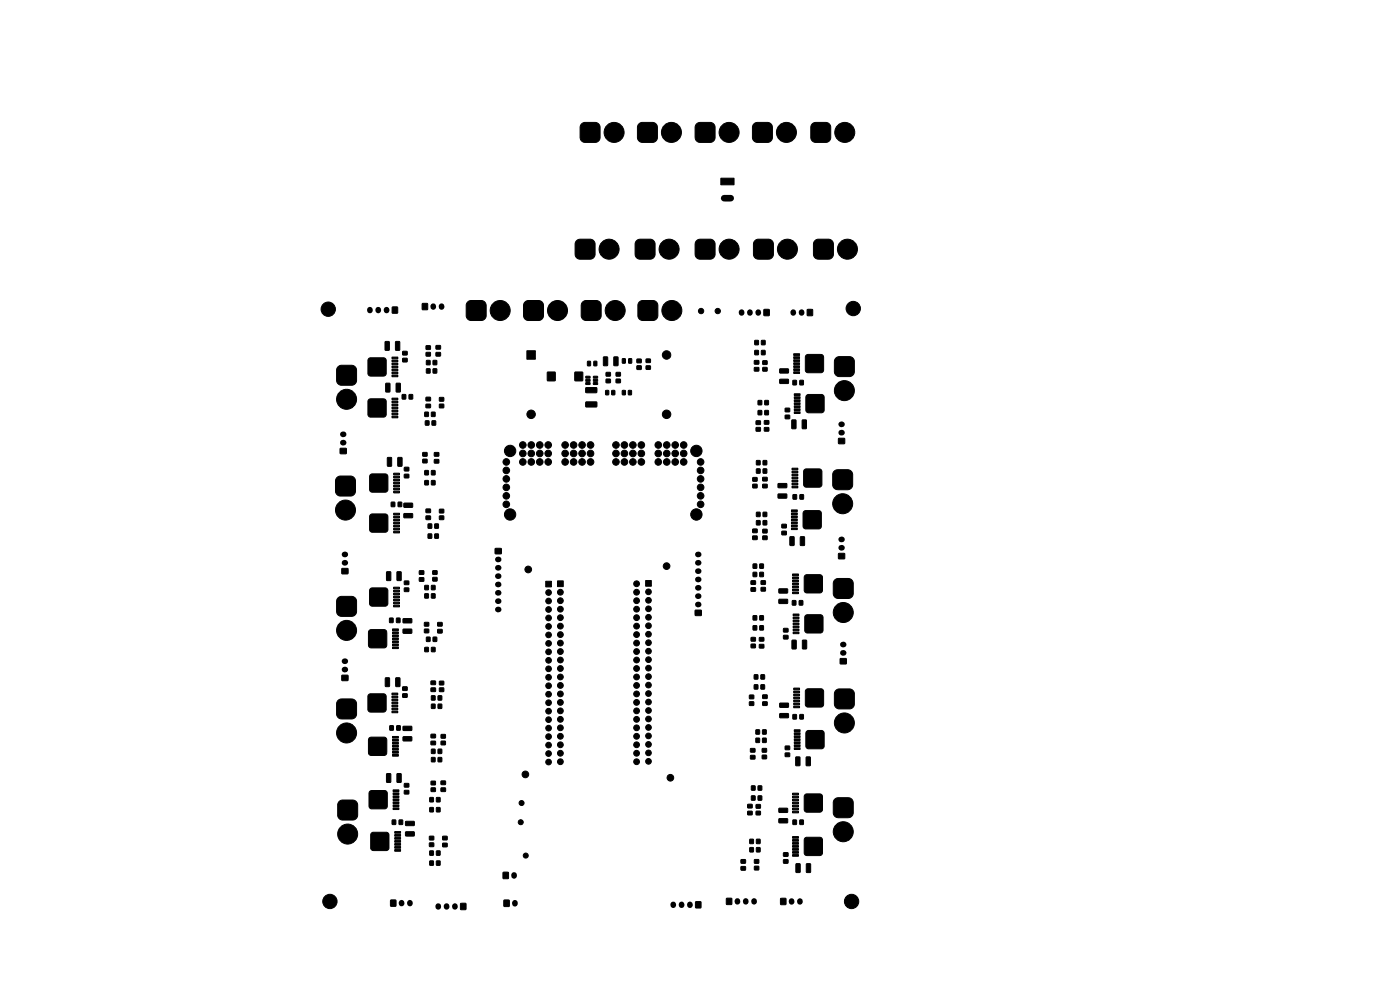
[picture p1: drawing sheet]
<svg xmlns="http://www.w3.org/2000/svg" width="420mm" height="297mm" viewBox="0 0 420 297" stroke-linecap="round" stroke-linejoin="round" font-family="sans-serif">
<g fill="#000" stroke="#000" stroke-width=".3">
<path d="M174.5 37.1l.8-.4h3.2a1.5 1.5 0 0 1 1.5 1.5v3a1.5 1.5 0 0 1-1.5 1.5h-3a1.5 1.5 0 0 1-1.5-1.5v-3.2zM191.7 37.1l.8-.4h3.2a1.5 1.5 0 0 1 1.5 1.5v3a1.5 1.5 0 0 1-1.5 1.5h-3a1.5 1.5 0 0 1-1.5-1.5v-3.2zM209 37.1l.8-.4h3.2a1.5 1.5 0 0 1 1.5 1.5v3a1.5 1.5 0 0 1-1.5 1.5h-3a1.5 1.5 0 0 1-1.5-1.5v-3.2zM226.2 37.1l.8-.4h3.2a1.5 1.5 0 0 1 1.5 1.5v3a1.5 1.5 0 0 1-1.5 1.5h-3a1.5 1.5 0 0 1-1.5-1.5v-3.2zM243.7 37.1l.8-.4h3.2a1.5 1.5 0 0 1 1.5 1.5v3a1.5 1.5 0 0 1-1.5 1.5h-3a1.5 1.5 0 0 1-1.5-1.5v-3.2zM216.2 53.4h4v2h-4zM173 72.1l.8-.4h3.2a1.5 1.5 0 0 1 1.5 1.5v3a1.5 1.5 0 0 1-1.5 1.5h-3a1.5 1.5 0 0 1-1.5-1.5v-3.2zM191 72.1l.8-.4h3.2a1.5 1.5 0 0 1 1.5 1.5v3a1.5 1.5 0 0 1-1.5 1.5h-3a1.5 1.5 0 0 1-1.5-1.5v-3.2zM209 72.1l.8-.4h3.2a1.5 1.5 0 0 1 1.5 1.5v3a1.5 1.5 0 0 1-1.5 1.5h-3a1.5 1.5 0 0 1-1.5-1.5v-3.2zM226.5 72.1l.8-.4h3.2a1.5 1.5 0 0 1 1.5 1.5v3a1.5 1.5 0 0 1-1.5 1.5h-3a1.5 1.5 0 0 1-1.5-1.5v-3.2zM244.5 72.1l.8-.4h3.2a1.5 1.5 0 0 1 1.5 1.5v3a1.5 1.5 0 0 1-1.5 1.5h-3a1.5 1.5 0 0 1-1.5-1.5v-3.2zM117.7 92h1.5v1.8h-1.5z"/>
<path d="M126.7 91h1.5v1.8h-1.5zM140.3 90.5l.9-.4h3.1a1.5 1.5 0 0 1 1.6 1.5v3a1.5 1.5 0 0 1-1.6 1.5h-3a1.5 1.5 0 0 1-1.5-1.5l.1-3.2zM157.5 90.5l.9-.4h3.1a1.5 1.5 0 0 1 1.5 1.5v3a1.5 1.5 0 0 1-1.5 1.5h-2.9a1.5 1.5 0 0 1-1.6-1.5l.1-3.2zM174.8 90.5l.9-.4h3.1a1.5 1.5 0 0 1 1.5 1.5v3a1.5 1.5 0 0 1-1.5 1.5h-3a1.5 1.5 0 0 1-1.4-1.5v-3.2zM191.8 90.5l.9-.4h3.1a1.5 1.5 0 0 1 1.5 1.5v3a1.5 1.5 0 0 1-1.5 1.5h-3a1.5 1.5 0 0 1-1.4-1.5v-3.2zM229.2 92.8h1.5v1.8h-1.5zM242.2 92.8h1.5v1.8h-1.5zM101.4 109.9l.9-.4h3.2a1.5 1.5 0 0 1 1.5 1.5v3a1.5 1.5 0 0 1-1.5 1.5h-3a1.5 1.5 0 0 1-1.5-1.5v-3.2zM110.5 107.5l.7-.3h3.8l.6 .2 .3 .6v3.9l-.2 .5-.7 .3h-3.8l-.5-.2-.3-.6v-3.9zM115.6 102.4l1.2 .1-.1 2.5-1.2-.1zM115.8 114.9l1.2 .1-.1 2.5-1.2-.1zM117.6 111.5h1.7v.5h-1.7z"/>
<path d="M117.6 112.4h1.7v.5h-1.7zM117.6 110.6h1.7v.5h-1.7zM117.6 109.7h1.7v.5h-1.7zM117.6 108.8h1.7v.5h-1.7zM117.6 107.9h1.7v.5h-1.7zM117.6 107h1.7v.5h-1.7zM117.6 119.3h1.7v.5h-1.7zM118.7 102.4l1.2 .1-.1 2.5-1.2-.1zM118.9 114.9l1.2 .1-.1 2.5-1.2-.1zM120.7 118.3h1v1.3h-1zM120.8 105.3h1.3v1.1h-1.3zM120.8 107.4h1.3v1h-1.3z"/>
<path d="M122.7 118.3h1.1v1.3h-1.1zM127.8 103.6h1.3v1.1h-1.3zM127.8 105.6h1.3v1.1h-1.3zM127.9 108h1.1v1.3h-1.1zM127.9 110.5h1.1v1.3h-1.1zM129.9 108h1.1v1.3h-1.1zM129.9 110.5h1.1v1.3h-1.1zM130.8 103.6h1.3v1h-1.3zM130.8 105.7h1.3v1h-1.3zM158.1 105.1h2.5v2.6h-2.5zM164.2 111.5h2.3v2.6h-2.3zM172.5 111.5h2.3v2.6h-2.3z"/>
<path d="M175.8 112.8h1.1l.1 .5h-1.2zM175.8 113.7h1.1l.1 .5-1.2 .1zM175.8 114.7h1.1l.1 .5h-1.2zM176.3 108.3l.9 .1-.2 1.3-.8-.2zM178 114.7h1.2l.1 .5h-1.2zM178 113.7h1.2l.1 .5-1.2 .1zM178 112.8h1.2l.1 .5h-1.2zM175.8 116.2h3.1l.2 1.4-3.3 .1zM178.2 108.3l.9 .1-.2 1.3-.8-.2zM181.8 113.6h1.3v1.1h-1.3zM181.8 111.6h1.3v1.1h-1.3zM181.1 107l1.2 .1-.1 2.5-1.2-.1z"/>
<path d="M181.7 117l.9 .1-.1 1.3-.8-.2zM183.5 117l1 .1-.2 1.3-.8-.2zM184.2 107l1.2 .1-.1 2.5-1.2-.1zM184.8 111.6h1.3v1.1h-1.3zM184.8 113.6h1.3v1.1h-1.3zM186.7 117l.9 .1-.1 1.3-.8-.2zM186.7 107.5l.9 .1-.1 1.3-.8-.2zM188.5 117l1 .1-.2 1.3-.8-.2zM188.6 107.5l.9 .1-.1 1.3-.8-.2zM191.1 107.6h1.2v1.1h-1.2zM191.1 109.6h1.2v1.1h-1.2zM193.8 107.6h1.3v1h-1.3z"/>
<path d="M193.8 109.7h1.3v1h-1.3zM226.4 102h1.1v1.3h-1.1zM226.4 105h1.1v1.3h-1.1zM226.3 110.2h1.3v1h-1.3zM226.3 108.1h1.3v1h-1.3zM228.4 102h1.1v1.3h-1.1zM228.4 105h1.1v1.3h-1.1zM228.8 110.1h1.3v1.1h-1.3zM228.8 108.1h1.3v1.1h-1.3zM233.9 113.7h2.5l.2 1.1-2.6 .1zM233.9 110.6l2.5-.1 .2 1.2-2.6 .1zM237.9 114h1v1.3h-1z"/>
<path d="M238.1 106h1.8v.5h-1.8zM238.1 107.8h1.8v.5h-1.8zM238.1 108.7h1.8v.5h-1.8zM238.1 109.6h1.8v.5h-1.8zM238.1 110.5h1.8v.5h-1.8zM238.1 111.4h1.8v.5h-1.8zM238.3 118h1.7v.5h-1.7zM238.3 119.8h1.7v.5h-1.7zM238.1 106.9h1.8v.5h-1.8zM240 114h1v1.3h-1zM238.3 118.9h1.7v.5h-1.7zM241.8 106.5l.6-.3h3.9l.5 .2 .3 .6v3.9l-.2 .5-.6 .3h-3.9l-.5-.2-.3-.6v-3.9z"/>
<path d="M242.1 118.4l.5-.2h3.8l.7 .3 .1 .5v3.9l-.3 .6-.5 .2h-3.8l-.7-.3-.2-.5v-3.9zM250.7 107.3l.9-.4h3.2a1.5 1.5 0 0 1 1.5 1.5v3a1.5 1.5 0 0 1-1.5 1.5h-3a1.5 1.5 0 0 1-1.5-1.5v-3.2zM102.1 134.4h1.8v1.5h-1.8zM110.5 119.8l.7-.3h3.8l.6 .2 .3 .6v3.9l-.2 .5-.7 .3h-3.8l-.5-.2-.3-.6v-3.9zM116.3 137.1l1.2 .1-.1 2.6-1.2-.2zM117.6 123.8h1.7v.5h-1.7zM117.6 124.7h1.7v.5h-1.7zM117.6 122.9h1.7v.5h-1.7zM117.6 122h1.7v.5h-1.7zM117.6 121.1h1.7v.5h-1.7zM117.6 120.2h1.7v.5h-1.7zM119.4 137.1l1.2 .1-.1 2.6-1.2-.2z"/>
<path d="M126.8 137.6h1.3v1.1h-1.3zM126.8 135.6h1.3v1.1h-1.3zM127.8 121.2h1.3v1h-1.3zM127.8 119.1h1.3v1h-1.3zM127.4 123.5h1.1v1.3h-1.1zM127.6 126.1h1.1v1.3h-1.1zM130.3 137.7h1.3v1.1h-1.3zM130.3 135.7h1.3v1h-1.3zM129.4 123.5h1.1v1.3h-1.1zM129.6 126.1h1.1v1.3h-1.1zM131.8 121.1h1.3v1.1h-1.3zM131.8 119.1h1.3v1.1h-1.3z"/>
<path d="M175.8 120.5l3.1-.1 .2 1.4-3.3 .2zM226.9 138h1.1v1.3h-1.1zM227.4 120h1.1v1.3h-1.1zM227.4 123h1.1v1.3h-1.1zM226.8 126.1h1.3v1.1h-1.3zM226.8 128.1h1.3v1.1h-1.3zM228.9 138h1.1v1.3h-1.1zM229.4 120h1.1v1.3h-1.1zM229.4 123h1.1v1.3h-1.1zM229.3 126.1h1.3v1h-1.3zM229.3 128.2h1.3v1h-1.3zM235.6 124.4h1.3v1.1h-1.3z"/>
<path d="M235.6 122.4h1.3v1h-1.3zM237.6 125.9l1.2 .1-.1 2.5-1.2-.1zM238.3 120.7h1.7v.5h-1.7zM238.3 121.6h1.7v.5h-1.7zM238.3 122.5h1.7v.5h-1.7zM238.3 123.4h1.7v.5h-1.7zM240.7 125.9l1.2 .1-.1 2.5-1.2-.1zM251.6 131.4h1.8v1.5h-1.8zM101.1 143.1l.9-.4h3.1a1.5 1.5 0 0 1 1.5 1.5v3a1.5 1.5 0 0 1-1.5 1.5h-3a1.5 1.5 0 0 1-1.5-1.5l.1-3.2zM111 142.3l.7-.3h3.8l.6 .2 .3 .6v3.9l-.2 .5-.7 .3h-3.8l-.5-.2-.3-.6v-3.9zM111 154.3l.7-.3h3.8l.6 .2 .3 .6v3.9l-.2 .5-.7 .3h-3.8l-.5-.2-.3-.6v-3.9zM118.1 146.3h1.7v.5h-1.7z"/>
<path d="M118.1 158.3h1.7v.5h-1.7zM117.4 150.5h1v1.3h-1zM118.1 147.2h1.7v.5h-1.7zM118.1 145.4h1.7v.5h-1.7zM118.1 144.5h1.7v.5h-1.7zM118.1 143.6h1.7v.5h-1.7zM118.1 142.7h1.7v.5h-1.7zM118.1 141.8h1.7v.5h-1.7zM118.1 159.2h1.7v.5h-1.7zM118.1 157.4h1.7v.5h-1.7zM118.1 156.5h1.7v.5h-1.7zM118.1 155.6h1.7v.5h-1.7z"/>
<path d="M118.1 154.7h1.7v.5h-1.7zM118.1 153.8h1.7v.5h-1.7zM119.5 150.5h1v1.3h-1zM121.3 140.1h1.3v1h-1.3zM121.3 142.2h1.3v1h-1.3zM121.2 150.8h2.5l.1 1.1-2.5 .2zM121.2 154l2.5-.1 .1 1.2-2.5 .1zM127.4 144h1.1v1.3h-1.1zM127.4 141h1.1v1.3h-1.1zM127.8 152.6h1.3v1h-1.3zM127.8 154.7h1.3v1h-1.3zM128.4 157h1.1v1.3h-1.1z"/>
<path d="M129.4 144h1.1v1.3h-1.1zM129.4 141h1.1v1.3h-1.1zM130.4 157h1.1v1.3h-1.1zM131.8 152.6h1.3v1.1h-1.3zM131.8 154.6h1.3v1.1h-1.3zM225.8 158.6h1.3v1h-1.3zM225.8 145.1h1.3v1.1h-1.3zM225.8 143.1h1.3v1.1h-1.3zM226.9 140.5h1.1v1.3h-1.1zM226.9 153.5h1.1v1.3h-1.1zM226.9 156h1.1v1.3h-1.1zM228.9 140.5h1.1v1.3h-1.1z"/>
<path d="M228.9 153.5h1.1v1.3h-1.1zM228.9 156h1.1v1.3h-1.1zM228.8 145.2h1.3v1h-1.3zM228.8 143.1h1.3v1h-1.3zM228.8 158.6h1.3v1.1h-1.3zM233.4 148.1l2.5-.1 .2 1.2-2.6 .1zM233.4 145l2.5-.1 .2 1.2-2.6 .1zM234.6 157.2h1.3v1h-1.3zM237.4 152.8h1.8v.5h-1.8zM237.4 154.6h1.8v.5h-1.8zM237.4 155.5h1.8v.5h-1.8zM237.4 156.4h1.8v.5h-1.8z"/>
<path d="M237.4 157.3h1.8v.5h-1.8zM237.4 158.2h1.8v.5h-1.8zM237.6 140.3h1.7v.5h-1.7zM237.6 142.1h1.7v.5h-1.7zM237.6 143h1.7v.5h-1.7zM237.6 143.9h1.7v.5h-1.7zM237.6 144.8h1.7v.5h-1.7zM237.6 145.7h1.7v.5h-1.7zM237.9 148.3h1v1.3h-1zM237.4 153.7h1.8v.5h-1.8zM237.6 141.2h1.7v.5h-1.7zM240 148.3h1v1.3h-1z"/>
<path d="M241.2 153.2l.5-.2h3.9l.6 .3 .2 .5v3.9l-.3 .6-.5 .2h-3.9l-.6-.3-.2-.5v-3.9zM241.2 140.8l.7-.3h3.8l.6 .2 .3 .6v3.9l-.2 .5-.7 .3h-3.8l-.5-.2-.3-.6v-3.9zM250.2 141.2l.9-.4h3.2a1.5 1.5 0 0 1 1.5 1.5v3a1.5 1.5 0 0 1-1.5 1.5h-3a1.5 1.5 0 0 1-1.5-1.5v-3.2zM102.6 170.4h1.8v1.5h-1.8zM101.4 179.2l.9-.5h3.2a1.5 1.5 0 0 1 1.5 1.5v3a1.5 1.5 0 0 1-1.5 1.5h-3a1.5 1.5 0 0 1-1.5-1.5v-3.2zM116 171.4l1.2 .1-.1 2.5-1.1-.1zM118.1 178.7h1.7v.5h-1.7zM118.1 177.8h1.7v.5h-1.7zM118.1 176.9h1.7v.5h-1.7zM118.1 176h1.7v.5h-1.7zM119.1 171.4l1.3 .1-.2 2.5-1.1-.1zM121.3 174.2h1.3v1h-1.3z"/>
<path d="M121.3 176.2h1.3v1.1h-1.3zM125.8 173.2h1.3v1h-1.3zM125.8 171.1h1.3v1h-1.3zM127.4 175.5h1.1v1.2h-1.1zM127.4 178h1.1v1.2h-1.1zM128.4 160h1.1v1.3h-1.1zM129.8 173.1h1.3v1h-1.3zM129.8 171.1h1.3v1h-1.3zM129.4 175.5h1.1v1.2h-1.1zM129.4 178h1.1v1.2h-1.1zM130.4 160h1.1v1.3h-1.1zM148.6 164.4h1.8v1.5h-1.8z"/>
<path d="M163.7 174.2h1.7v1.7h-1.7zM167.3 174.1h1.6v1.7h-1.6zM193.7 174h1.7v1.7h-1.7zM225.3 176.2h1.3v1h-1.3zM225.3 174.1h1.3v1h-1.3zM225.9 171.5h1.1v1.3h-1.1zM225.9 169h1.1v1.3h-1.1zM225.8 160.7h1.3v1h-1.3zM227.9 171.5h1.1v1.3h-1.1zM227.9 169h1.1v1.3h-1.1zM228.3 176.1h1.3v1h-1.3zM228.3 174.1h1.3v1h-1.3z"/>
<path d="M228.8 160.6h1.3v1.1h-1.3zM233.7 176.5h2.5l.1 1.1-2.5 .2zM234.6 159.2h1.3v1.1h-1.3zM237 160.9l1.2 .1-.1 2.5-1.1-.1zM237.8 172h1.7v.5h-1.7zM237.8 173.8h1.7v.5h-1.7zM237.8 174.7h1.7v.5h-1.7zM237.8 175.6h1.7v.5h-1.7zM237.8 176.5h1.7v.5h-1.7zM237.8 177.4h1.7v.5h-1.7zM237.8 172.9h1.7v.5h-1.7zM240.1 160.9l1.3 .1-.2 2.5-1.1-.1z"/>
<path d="M241.4 172.5l.7-.3h3.8l.5 .2 .3 .6v3.9l-.1 .5-.7 .3h-3.8l-.5-.2-.4-.6v-3.9zM251.6 165.9h1.8v1.5h-1.8zM250.4 173.8l.9-.4h3.2a1.5 1.5 0 0 1 1.5 1.5v3a1.5 1.5 0 0 1-1.5 1.5h-3a1.5 1.5 0 0 1-1.5-1.5v-3.2zM110.7 189l.7-.3h3.8l.5 .2 .3 .6v3.9l-.1 .5-.7 .3h-3.8l-.6-.2-.3-.6v-3.9zM111 176.5l.7-.3h3.8l.5 .2 .4 .6v3.9l-.2 .5-.7 .3h-3.8l-.5-.2-.3-.6v-3.9zM117.8 193h1.7v.5h-1.7zM116.9 185.3h1v1.3h-1zM118.1 180.5h1.7v.5h-1.7zM117.8 193.9h1.7v.5h-1.7zM117.8 192.1h1.7v.5h-1.7zM117.8 191.2h1.7v.5h-1.7zM117.8 190.3h1.7v.5h-1.7z"/>
<path d="M117.8 189.4h1.7v.5h-1.7zM117.8 188.5h1.7v.5h-1.7zM118.1 181.4h1.7v.5h-1.7zM118.1 179.6h1.7v.5h-1.7zM119 185.3h1v1.3h-1zM120.9 185.5l2.5-.1 .2 1.2-2.6 .1zM120.9 188.6l2.5-.1 .2 1.2-2.6 .1zM127.3 188.6h1.3v1h-1.3zM127.3 186.6h1.3v1h-1.3zM127.4 194h1.1v1.3h-1.1zM127.9 191h1.1v1.2h-1.1zM129.4 194h1.1v1.3h-1.1z"/>
<path d="M129.9 191h1.1v1.2h-1.1zM131.3 188.7h1.3v1h-1.3zM131.3 186.6h1.3v1h-1.3zM208.6 182.9h1.8v1.5h-1.8zM225.9 187.5h1.1v1.3h-1.1zM225.9 184.5h1.1v1.3h-1.1zM225.3 191.1h1.3v1h-1.3zM225.3 193.1h1.3v1h-1.3zM227.9 187.5h1.1v1.3h-1.1zM227.9 184.5h1.1v1.3h-1.1zM227.8 191.1h1.3v1h-1.3zM227.8 193.2h1.3v1h-1.3z"/>
<path d="M233.7 179.6h2.5l.1 1.1-2.5 .2zM235.1 190.4h1.3v1.1h-1.3zM235.1 188.4h1.3v1h-1.3zM237.6 191.9l1.3 .1-.2 2.5-1.1-.1zM237.7 180h1v1.3h-1zM237.9 184h1.8v.5h-1.8zM237.9 185.8h1.8v.5h-1.8zM237.9 186.7h1.8v.5h-1.8zM237.9 187.6h1.8v.5h-1.8zM237.9 188.5h1.8v.5h-1.8zM237.9 189.4h1.8v.5h-1.8zM237.9 184.9h1.8v.5h-1.8z"/>
<path d="M239.8 180h1v1.3h-1zM240.8 191.9l1.2 .1-.1 2.5-1.2-.1zM241.7 184.4l.5-.2h3.9l.6 .3 .2 .5v3.9l-.3 .6-.5 .2h-3.9l-.6-.3-.2-.5v-3.9zM252.1 197.4h1.8v1.5h-1.8zM102.6 202.4h1.8v1.5h-1.8zM101.4 209.9l.9-.4h3.2a1.5 1.5 0 0 1 1.5 1.5v3a1.5 1.5 0 0 1-1.5 1.5h-3a1.5 1.5 0 0 1-1.5-1.5v-3.2zM110.5 208.2l.7-.3h3.8l.5 .2 .4 .6v3.9l-.2 .5-.7 .3h-3.8l-.5-.2-.3-.6v-3.9zM115.6 203.2l1.3 .1-.2 2.5-1.1-.2zM117.6 212.2h1.7v.5h-1.7zM117 217.5h1v1.3h-1zM117.6 213.1h1.7v.5h-1.7zM117.6 211.3h1.7v.5h-1.7z"/>
<path d="M117.6 210.4h1.7v.5h-1.7zM117.6 209.5h1.7v.5h-1.7zM117.6 208.6h1.7v.5h-1.7zM117.6 207.7h1.7v.5h-1.7zM118.8 203.2l1.2 .1-.1 2.5-1.2-.2zM119 217.5h1.1v1.3h-1.1zM120.8 205.9h1.3v1h-1.3zM120.8 207.9h1.3v1.1h-1.3zM120.9 217.7h2.5l.2 1.1-2.6 .1zM129.3 206.2h1.3v1h-1.3zM129.3 204.1h1.3v1h-1.3zM129.4 208.5h1.1v1.3h-1.1z"/>
<path d="M129.4 211h1.1v1.3h-1.1zM131.8 206.2h1.3v1h-1.3zM131.8 204.2h1.3v1h-1.3zM131.4 208.5h1.1v1.3h-1.1zM131.4 211h1.1v1.3h-1.1zM224.8 210.3h1.3v1.1h-1.3zM224.8 208.3h1.3v1.1h-1.3zM226.3 202.2h1v1.3h-1zM226.3 205.2h1v1.3h-1zM226.8 218.7h1v1.3h-1zM228.3 202.2h1v1.3h-1zM228.3 205.2h1v1.3h-1z"/>
<path d="M228.8 218.7h1v1.3h-1zM228.8 210.4h1.3v1h-1.3zM228.8 208.3h1.3v1h-1.3zM233.9 213.9l2.5-.1 .2 1.2-2.6 .1zM233.9 210.8l2.5-.1 .2 1.2-2.6 .1zM237.9 214.2h1v1.3h-1zM238.1 206.2h1.8v.5h-1.8zM238.1 208h1.8v.5h-1.8zM238.1 208.9h1.8v.5h-1.8zM238.1 209.8h1.8v.5h-1.8zM238.1 210.7h1.8v.5h-1.8zM238.1 211.6h1.8v.5h-1.8z"/>
<path d="M238.3 218.7h1.7v.5h-1.7zM238.1 207.1h1.8v.5h-1.8zM240 214.2h1v1.3h-1zM241.8 206.7l.6-.3h3.9l.5 .2 .3 .6v3.9l-.2 .5-.6 .3h-3.9l-.5-.2-.3-.6v-3.9zM241.9 219.2l.7-.3h3.8l.5 .2 .3 .6v3.9l-.1 .5-.7 .3h-3.8l-.5-.2-.4-.6v-3.9zM250.7 206.9l.9-.4h3.2a1.5 1.5 0 0 1 1.5 1.5v3a1.5 1.5 0 0 1-1.5 1.5h-3a1.5 1.5 0 0 1-1.5-1.5v-3.2zM101.7 240.2l.9-.4h3.2a1.5 1.5 0 0 1 1.5 1.5v3a1.5 1.5 0 0 1-1.5 1.5h-3a1.5 1.5 0 0 1-1.5-1.5v-3.2zM110.7 221.2l.7-.3h3.8l.5 .2 .3 .6v3.9l-.1 .5-.7 .3h-3.8l-.6-.2-.3-.6v-3.9zM116 231.9l1.2 .1-.1 2.5-1.1-.1zM117.8 225.2h1.7v.5h-1.7zM117.8 226.1h1.7v.5h-1.7zM117.8 224.3h1.7v.5h-1.7z"/>
<path d="M117.8 223.4h1.7v.5h-1.7zM117.8 222.5h1.7v.5h-1.7zM117.8 221.6h1.7v.5h-1.7zM117.8 220.7h1.7v.5h-1.7zM117.9 239.4h1.8v.5h-1.8zM117.9 238.5h1.8v.5h-1.8zM117.9 237.6h1.8v.5h-1.8zM117.9 236.7h1.8v.5h-1.8zM119.1 231.9l1.3 .1-.2 2.5-1.1-.1zM121.3 234.8h1.3v1.1h-1.3zM121.3 236.9h1.3v1h-1.3zM120.9 220.8h2.5l.2 1.1-2.6 .2z"/>
<path d="M129.3 222.2h1.3v1h-1.3zM129.3 220.1h1.3v1h-1.3zM129.3 236.1h1.3v1.1h-1.3zM129.3 234.1h1.3v1.1h-1.3zM129.4 227h1.1v1.3h-1.1zM129.4 224.5h1.1v1.3h-1.1zM132.3 236.2h1.3v1h-1.3zM132.3 234.1h1.3v1h-1.3zM132.3 222.1h1.3v1.1h-1.3zM132.3 220.1h1.3v1.1h-1.3zM131.4 227h1.1v1.3h-1.1zM131.4 224.5h1.1v1.3h-1.1z"/>
<path d="M225.4 235.5h1.1v1.3h-1.1zM225.4 238.5h1.1v1.3h-1.1zM225.2 224.4h1.3v1h-1.3zM225.2 226.4h1.3v1.1h-1.3zM226.8 221.2h1v1.3h-1zM227.4 235.5h1.1v1.3h-1.1zM227.4 238.5h1.1v1.3h-1.1zM228.8 221.2h1v1.3h-1zM228.7 224.3h1.2v1.1h-1.2zM228.7 226.3h1.2v1.1h-1.2zM235.6 223.6h1.3v1h-1.3zM235.6 225.7h1.3v1h-1.3z"/>
<path d="M237.8 237.7h1.7v.5h-1.7zM237.8 239.5h1.7v.5h-1.7zM238.3 220.5h1.7v.5h-1.7zM238.3 221.4h1.7v.5h-1.7zM238.3 222.3h1.7v.5h-1.7zM238.3 223.2h1.7v.5h-1.7zM238.3 224.1h1.7v.5h-1.7zM238.8 226.9l1.2 .1-.1 2.5-1.2-.1zM237.8 238.6h1.7v.5h-1.7zM238.3 219.6h1.7v.5h-1.7zM241.6 238.1l.5-.2h3.8l.7 .3 .1 .5v3.9l-.3 .6-.5 .2h-3.8l-.7-.3-.2-.5v-3.9zM241.9 226.9l1.2 .1-.1 2.5-1.2-.1z"/>
<path d="M250.4 239.5l.9-.4h3.2a1.5 1.5 0 0 1 1.5 1.5v3a1.5 1.5 0 0 1-1.5 1.5h-3a1.5 1.5 0 0 1-1.5-1.5v-3.2zM110.9 237.2l.6-.3h3.9l.5 .2 .3 .6v3.9l-.2 .5-.6 .3h-3.9l-.5-.2-.3-.6v-3.9zM111.4 249.7l.6-.3h3.9l.5 .2 .3 .6v3.9l-.2 .5-.6 .3h-3.9l-.5-.2-.3-.6v-3.9zM117.9 241.2h1.8v.5h-1.8zM118.4 253.7h1.8v.5h-1.8zM117.7 245.8h1v1.3h-1zM117.9 242.1h1.8v.5h-1.8zM117.9 240.3h1.8v.5h-1.8zM118.4 254.6h1.8v.5h-1.8zM118.4 252.8h1.8v.5h-1.8zM118.4 251.9h1.8v.5h-1.8zM118.4 251h1.8v.5h-1.8z"/>
<path d="M118.4 250.1h1.8v.5h-1.8zM118.4 249.2h1.8v.5h-1.8zM119.7 245.8h1.1v1.3h-1.1zM121.7 246.2h2.5l.1 1.1-2.5 .1zM121.7 249.3h2.5l.1 1.1-2.5 .2zM128.8 252.6h1.3v1.1h-1.3zM128.8 250.6h1.3v1.1h-1.3zM128.9 255h1.1v1.3h-1.1zM128.9 242h1.1v1.3h-1.1zM128.9 239h1.1v1.3h-1.1zM128.9 258h1.1v1.3h-1.1zM130.9 255h1.1v1.3h-1.1z"/>
<path d="M130.9 242h1.1v1.3h-1.1zM130.9 239h1.1v1.3h-1.1zM130.9 258h1.1v1.3h-1.1zM132.8 252.7h1.3v1.1h-1.3zM132.8 250.7h1.3v1h-1.3zM222.3 257.7h1.3v1h-1.3zM222.3 259.7h1.3v1.1h-1.3zM224.9 251.5h1.1v1.3h-1.1zM224.9 254h1.1v1.3h-1.1zM224.3 241.1h1.3v1h-1.3zM224.3 243.2h1.3v1h-1.3zM226.9 251.5h1.1v1.3h-1.1z"/>
<path d="M226.9 254h1.1v1.3h-1.1zM226.3 257.6h1.3v1.1h-1.3zM226.3 259.6h1.3v1.1h-1.3zM226.8 241.1h1.3v1.1h-1.3zM226.8 243.1h1.3v1.1h-1.3zM233.7 245.4l2.5-.1 .1 1.2-2.5 .1zM233.7 242.3l2.5-.1 .1 1.2-2.5 .1zM235.1 255.6h1.3v1h-1.3zM235.1 257.7h1.3v1h-1.3zM237.8 250.7h1.7v.5h-1.7zM237.8 252.5h1.7v.5h-1.7zM237.8 253.4h1.7v.5h-1.7z"/>
<path d="M237.8 254.3h1.7v.5h-1.7zM237.8 255.2h1.7v.5h-1.7zM237.8 256.1h1.7v.5h-1.7zM237.8 240.4h1.7v.5h-1.7zM237.8 241.3h1.7v.5h-1.7zM237.8 242.2h1.7v.5h-1.7zM237.8 243.1h1.7v.5h-1.7zM237.9 245.8h1v1.3h-1zM238.8 258.9l1.3 .1-.2 2.5-1.1-.1zM237.8 251.6h1.7v.5h-1.7zM240 245.8h1v1.3h-1zM241.4 251.2l.7-.3h3.8l.5 .2 .3 .6v3.9l-.1 .5-.7 .3h-3.8l-.5-.2-.4-.6v-3.9z"/>
<path d="M241.9 258.9l1.3 .1-.2 2.5-1.1-.1zM117.2 269.8h1.5v1.8h-1.5zM138.2 270.8h1.5v1.8h-1.5zM150.9 261.4h1.6v1.9h-1.6zM151.2 269.8h1.5v1.8h-1.5zM208.7 270.3h1.5v1.8h-1.5zM217.9 269.2h1.6v1.8h-1.6zM234.2 269.3h1.5v1.8h-1.5z"/>
<circle cx="184.2" cy="39.7" r="3"/>
<circle cx="201.4" cy="39.7" r="3"/>
<circle cx="218.7" cy="39.7" r="3"/>
<circle cx="235.9" cy="39.7" r="3"/>
<circle cx="253.4" cy="39.7" r="3"/>
<circle cx="182.7" cy="74.7" r="3"/>
<circle cx="200.7" cy="74.7" r="3"/>
<circle cx="218.7" cy="74.7" r="3"/>
<circle cx="236.2" cy="74.7" r="3"/>
<circle cx="254.2" cy="74.7" r="3"/>
<circle cx="98.5" cy="92.7" r="2.15"/>
<circle cx="150" cy="93.1" r="3"/>
<circle cx="167.2" cy="93.1" r="3"/>
<circle cx="184.5" cy="93.1" r="3"/>
<circle cx="201.5" cy="93.1" r="3"/>
<circle cx="210.3" cy="93.2" r=".8"/>
<circle cx="215.3" cy="93.2" r=".8"/>
<circle cx="256" cy="92.5" r="2.15"/>
<circle cx="104" cy="119.7" r="3"/>
<circle cx="200" cy="106.4" r="1.27"/>
<circle cx="253.3" cy="117.1" r="3"/>
<circle cx="151.9" cy="138.4" r=".99"/>
<circle cx="153" cy="135.1" r="1.7"/>
<circle cx="156.8" cy="135.9" r=".99"/>
<circle cx="156.8" cy="138.4" r=".99"/>
<circle cx="156.8" cy="133.4" r=".99"/>
<circle cx="159.3" cy="124.2" r="1.27"/>
<circle cx="159.4" cy="138.4" r=".99"/>
<circle cx="159.4" cy="135.9" r=".99"/>
<circle cx="159.4" cy="133.4" r=".99"/>
<circle cx="161.9" cy="133.4" r=".99"/>
<circle cx="161.9" cy="135.9" r=".99"/>
<circle cx="161.9" cy="138.4" r=".99"/>
<circle cx="164.5" cy="135.9" r=".99"/>
<circle cx="164.5" cy="138.4" r=".99"/>
<circle cx="164.5" cy="133.4" r=".99"/>
<circle cx="169.5" cy="133.4" r=".99"/>
<circle cx="169.5" cy="135.9" r=".99"/>
<circle cx="169.5" cy="138.4" r=".99"/>
<circle cx="172.1" cy="135.9" r=".99"/>
<circle cx="172.1" cy="133.4" r=".99"/>
<circle cx="172.1" cy="138.4" r=".99"/>
<circle cx="174.6" cy="138.4" r=".99"/>
<circle cx="174.6" cy="135.9" r=".99"/>
<circle cx="174.6" cy="133.4" r=".99"/>
<circle cx="177.2" cy="138.4" r=".99"/>
<circle cx="177.2" cy="133.4" r=".99"/>
<circle cx="177.2" cy="135.9" r=".99"/>
<circle cx="184.8" cy="138.4" r=".99"/>
<circle cx="184.8" cy="133.4" r=".99"/>
<circle cx="184.8" cy="135.9" r=".99"/>
<circle cx="187.3" cy="138.4" r=".99"/>
<circle cx="187.3" cy="133.4" r=".99"/>
<circle cx="187.3" cy="135.9" r=".99"/>
<circle cx="189.9" cy="133.4" r=".99"/>
<circle cx="189.9" cy="135.9" r=".99"/>
<circle cx="189.9" cy="138.4" r=".99"/>
<circle cx="192.4" cy="133.4" r=".99"/>
<circle cx="192.4" cy="135.9" r=".99"/>
<circle cx="192.4" cy="138.4" r=".99"/>
<circle cx="197.5" cy="133.4" r=".99"/>
<circle cx="197.5" cy="135.9" r=".99"/>
<circle cx="197.5" cy="138.4" r=".99"/>
<circle cx="200" cy="124.2" r="1.27"/>
<circle cx="200" cy="138.4" r=".99"/>
<circle cx="200" cy="133.4" r=".99"/>
<circle cx="200" cy="135.9" r=".99"/>
<circle cx="202.6" cy="135.9" r=".99"/>
<circle cx="202.6" cy="133.4" r=".99"/>
<circle cx="202.6" cy="138.4" r=".99"/>
<circle cx="205.1" cy="138.4" r=".99"/>
<circle cx="205.1" cy="133.4" r=".99"/>
<circle cx="205.1" cy="135.9" r=".99"/>
<circle cx="208.9" cy="135.1" r="1.7"/>
<circle cx="210.2" cy="138.4" r=".99"/>
<circle cx="103.6" cy="152.9" r="3"/>
<circle cx="151.9" cy="141" r=".99"/>
<circle cx="151.9" cy="148.6" r=".99"/>
<circle cx="151.9" cy="143.5" r=".99"/>
<circle cx="151.9" cy="151.1" r=".99"/>
<circle cx="151.9" cy="146.1" r=".99"/>
<circle cx="153" cy="154.2" r="1.7"/>
<circle cx="208.9" cy="154.2" r="1.7"/>
<circle cx="210.2" cy="141" r=".99"/>
<circle cx="210.2" cy="151.1" r=".99"/>
<circle cx="210.2" cy="146.1" r=".99"/>
<circle cx="210.2" cy="143.5" r=".99"/>
<circle cx="210.2" cy="148.6" r=".99"/>
<circle cx="252.8" cy="151" r="3"/>
<circle cx="158.5" cy="170.7" r="1"/>
<circle cx="164.6" cy="177.6" r=".85"/>
<circle cx="168.1" cy="177.5" r=".87"/>
<circle cx="191" cy="174.9" r=".87"/>
<circle cx="191" cy="177.5" r=".87"/>
<circle cx="194.5" cy="177.4" r=".85"/>
<circle cx="194.5" cy="179.9" r=".85"/>
<circle cx="200" cy="169.7" r="1"/>
<circle cx="104" cy="188.9" r="3"/>
<circle cx="164.6" cy="185.2" r=".85"/>
<circle cx="164.6" cy="190.3" r=".85"/>
<circle cx="164.6" cy="182.7" r=".85"/>
<circle cx="164.6" cy="192.8" r=".85"/>
<circle cx="164.6" cy="197.9" r=".85"/>
<circle cx="164.6" cy="195.4" r=".85"/>
<circle cx="164.6" cy="187.7" r=".85"/>
<circle cx="164.6" cy="180.1" r=".85"/>
<circle cx="168.1" cy="185.1" r=".87"/>
<circle cx="168.1" cy="182.6" r=".87"/>
<circle cx="168.1" cy="187.6" r=".87"/>
<circle cx="168.1" cy="190.2" r=".87"/>
<circle cx="168.1" cy="197.8" r=".87"/>
<circle cx="168.1" cy="180" r=".87"/>
<circle cx="168.1" cy="192.7" r=".87"/>
<circle cx="168.1" cy="195.3" r=".87"/>
<circle cx="191" cy="185.1" r=".87"/>
<circle cx="191" cy="192.7" r=".87"/>
<circle cx="191" cy="182.6" r=".87"/>
<circle cx="191" cy="190.2" r=".87"/>
<circle cx="191" cy="180" r=".87"/>
<circle cx="191" cy="195.3" r=".87"/>
<circle cx="191" cy="197.8" r=".87"/>
<circle cx="191" cy="187.6" r=".87"/>
<circle cx="194.5" cy="187.5" r=".85"/>
<circle cx="194.5" cy="195.2" r=".85"/>
<circle cx="194.5" cy="190.1" r=".85"/>
<circle cx="194.5" cy="182.5" r=".85"/>
<circle cx="194.5" cy="197.7" r=".85"/>
<circle cx="194.5" cy="185" r=".85"/>
<circle cx="194.5" cy="192.6" r=".85"/>
<circle cx="253" cy="183.6" r="3"/>
<circle cx="104" cy="219.7" r="3"/>
<circle cx="164.6" cy="213.1" r=".85"/>
<circle cx="164.6" cy="203" r=".85"/>
<circle cx="164.6" cy="200.4" r=".85"/>
<circle cx="164.6" cy="208.1" r=".85"/>
<circle cx="164.6" cy="210.6" r=".85"/>
<circle cx="164.6" cy="205.5" r=".85"/>
<circle cx="164.6" cy="215.7" r=".85"/>
<circle cx="164.6" cy="218.2" r=".85"/>
<circle cx="168.1" cy="208" r=".87"/>
<circle cx="168.1" cy="205.4" r=".87"/>
<circle cx="168.1" cy="202.9" r=".87"/>
<circle cx="168.1" cy="200.3" r=".87"/>
<circle cx="168.1" cy="210.5" r=".87"/>
<circle cx="168.1" cy="213" r=".87"/>
<circle cx="168.1" cy="215.6" r=".87"/>
<circle cx="168.1" cy="218.1" r=".87"/>
<circle cx="191" cy="205.4" r=".87"/>
<circle cx="191" cy="208" r=".87"/>
<circle cx="191" cy="213" r=".87"/>
<circle cx="191" cy="200.3" r=".87"/>
<circle cx="191" cy="202.9" r=".87"/>
<circle cx="191" cy="210.5" r=".87"/>
<circle cx="191" cy="218.1" r=".87"/>
<circle cx="191" cy="215.6" r=".87"/>
<circle cx="194.5" cy="218" r=".85"/>
<circle cx="194.5" cy="215.5" r=".85"/>
<circle cx="194.5" cy="200.2" r=".85"/>
<circle cx="194.5" cy="210.4" r=".85"/>
<circle cx="194.5" cy="205.3" r=".85"/>
<circle cx="194.5" cy="212.9" r=".85"/>
<circle cx="194.5" cy="202.8" r=".85"/>
<circle cx="194.5" cy="207.9" r=".85"/>
<circle cx="253.3" cy="216.7" r="3"/>
<circle cx="157.6" cy="232.1" r="1"/>
<circle cx="164.6" cy="223.3" r=".85"/>
<circle cx="164.6" cy="220.8" r=".85"/>
<circle cx="164.6" cy="228.4" r=".85"/>
<circle cx="164.6" cy="225.8" r=".85"/>
<circle cx="168.1" cy="220.7" r=".87"/>
<circle cx="168.1" cy="223.2" r=".87"/>
<circle cx="168.1" cy="228.3" r=".87"/>
<circle cx="168.1" cy="225.7" r=".87"/>
<circle cx="191" cy="225.7" r=".87"/>
<circle cx="191" cy="220.7" r=".87"/>
<circle cx="191" cy="223.2" r=".87"/>
<circle cx="191" cy="228.3" r=".87"/>
<circle cx="194.5" cy="225.6" r=".85"/>
<circle cx="194.5" cy="228.2" r=".85"/>
<circle cx="194.5" cy="220.6" r=".85"/>
<circle cx="194.5" cy="223.1" r=".85"/>
<circle cx="201.1" cy="233.1" r="1"/>
<circle cx="104.3" cy="250" r="3"/>
<circle cx="156.2" cy="246.4" r=".75"/>
<circle cx="156.5" cy="240.7" r=".75"/>
<circle cx="157.7" cy="256.4" r=".75"/>
<circle cx="253" cy="249.3" r="3"/>
<circle cx="99" cy="270.2" r="2.15"/>
<circle cx="255.5" cy="270.2" r="2.15"/>
</g>
<g fill="none" stroke="#000" stroke-width="1.7">
<path d="M111 92.8v.3M113.5 92.8v.3M116 92.8v.3M130 91.8v.2M132.5 91.8v.2M222.5 93.5v.3M225 93.5v.3M227.5 93.5v.3M238 93.5v.3M240.5 93.5v.3M102.8 132.7h.3M102.8 130.2h.3"/>
<path d="M252.3 129.7h.3M252.3 127.2h.3M103.3 168.7h.3M103.3 166.2h.3M149.3 167.7h.3M149.3 170.2h.3M149.3 172.7h.3M149.3 175.2h.3M149.3 177.7h.3M209.3 178.7h.3M209.3 176.2h.3M209.3 173.7h.3"/>
<path d="M209.3 171.2h.3M209.3 168.7h.3M209.3 166.2h.3M252.3 164.2h.3M252.3 161.7h.3M103.3 198.2h.3M149.3 180.2h.3M149.3 182.7h.3M209.3 181.2h.3M252.8 195.7h.3M252.8 193.2h.3M103.3 200.7h.3"/>
<path d="M120.5 270.5v.3M123 270.5v.3M131.5 271.5v.3M134 271.5v.3M136.5 271.5v.3M154.2 262.2v.3M154.5 270.6v.3M202 271v.3M204.5 271v.3M207 271v.3M221.2 270v.3M223.7 270v.3"/>
<path d="M226.2 270v.3M237.5 270v.3M240 270v.3"/>
</g>
<path d="M217.2 59.4h2" fill="none" stroke="#000" stroke-width="2"/>
</svg>
